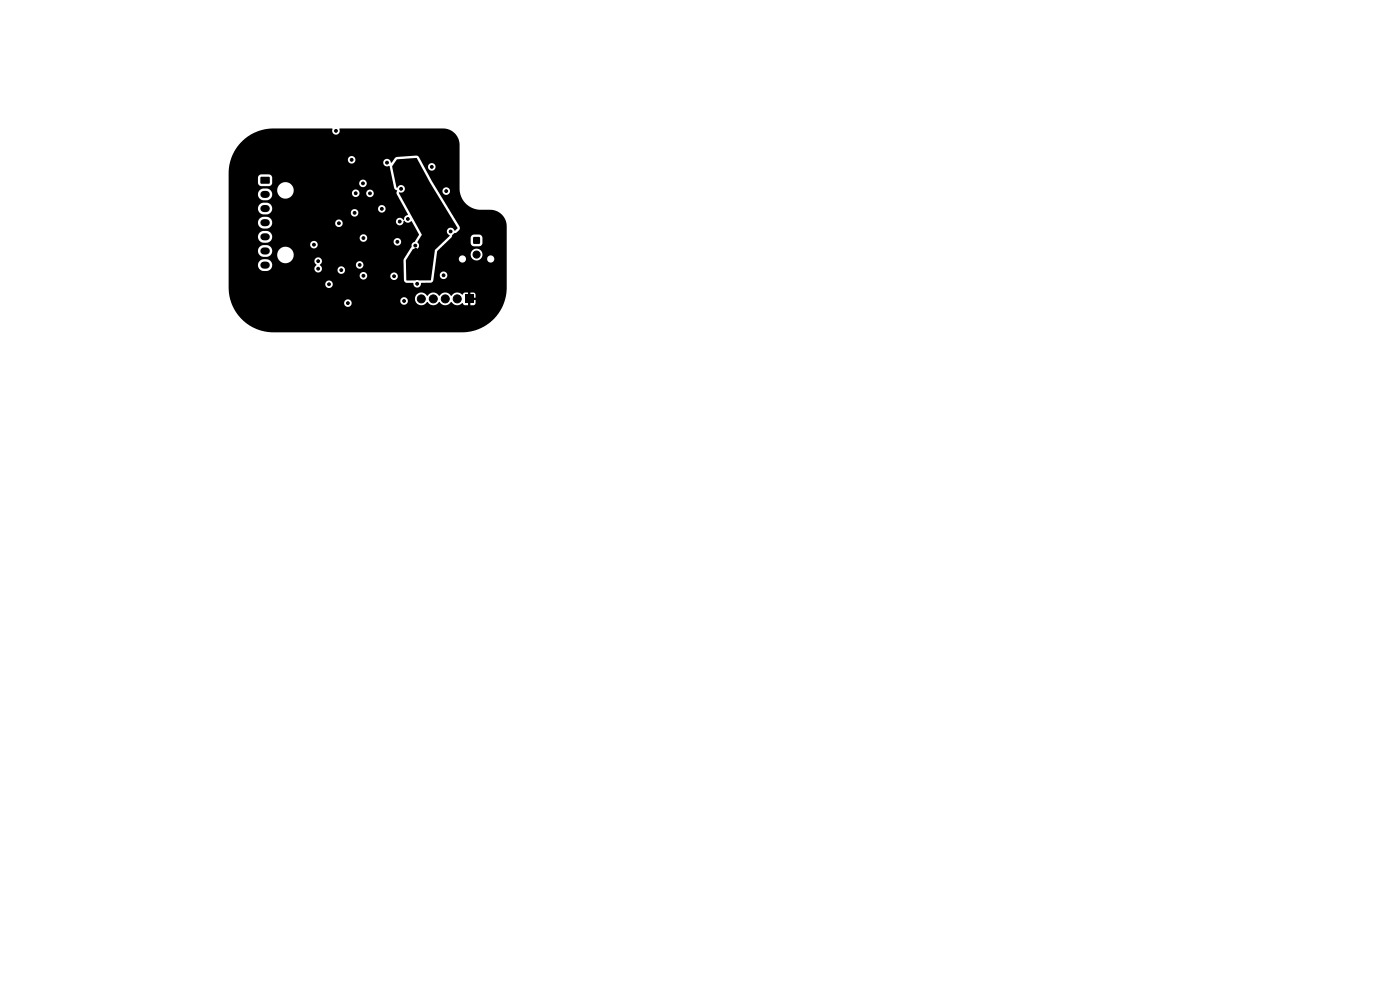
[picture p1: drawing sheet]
<svg xmlns="http://www.w3.org/2000/svg" width="297mm" height="210mm" viewBox="0 0 297 210" stroke-linecap="round" stroke-linejoin="round" font-family="sans-serif">
<path d="M55.3 37.6h1.9v1.3h-1.9zM51.1 30.2l1.3-1.1 1-.7 1.7-.7 1.7-.4h13.7a.84 .84 0 0 0 .8 1.3 .84 .84 0 0 0 .7-1.3h22l1.7 .4 1.2 1.1 .6 1.6 .1 10.5a4.5 4.5 0 0 0 4.3 3.6h2.4l1 .3 1.4 1 .6 1.2 .2 1v13l-.2 1.8-.3 1.1-.4 1.1-.9 1.6-1.6 1.7-1.5 1-1.1 .5-1.7 .5-1.8 .2-41.2-.1-2.3-.6-1.6-.8-1-.7-1.6-1.7-1.2-2.2h23.9v.1a.8 .8 0 0 0 1.1 .5 .8 .8 0 0 0 .4-1.1h10.4l.1 .2a.8 .8 0 0 0 1.1 .4 .8 .8 0 0 0 .2-1.2h1.7v.2a1.44 1.44 0 0 0 1.2 1.2 1.44 1.44 0 0 0 1.5-.7 1.52 1.52 0 0 0 2.5 0 1.52 1.52 0 0 0 2.6 0 1.59 1.59 0 0 0 2.4 .3l.2 .4h.9v-.8h.4l.1 .8h.8l.3-.3v-.7l-.8-.1-.1-.4 .9-.1v-.7l-.4-.3-.7-.1v.9h-.4l-.1-.9-.9 .1-.3 .4-.7-.4a1.36 1.36 0 0 0-1.6 .6h-.2a1.46 1.46 0 0 0-2.5 .1v-.1a1.46 1.46 0 0 0-2.5 .1l-.1-.1a1.35 1.35 0 0 0-1.4-.6 1.35 1.35 0 0 0-1.1 1.2l-1.8-.1a.8 .8 0 0 0-.9-.1 .8 .8 0 0 0-.4 .8h-10.4a.8 .8 0 0 0-.9-.4 .8 .8 0 0 0-.6 .9h-23.9l-.4-1.6-.2-1.2v-1.2h20.5v.1a.8 .8 0 0 0 1.3 .4 .8 .8 0 0 0-.2-1.4 .8 .8 0 0 0-1.1 .9h-20.5v-1.8h27.8v.1a.8 .8 0 0 0 .8 .6 .8 .8 0 0 0 .8-.6h4.9v.1a.8 .8 0 0 0 1.3 .4 .8 .8 0 0 0-.2-1.4 .8 .8 0 0 0-1.1 .9l-4.9-.1a.8 .8 0 0 0-.8-.9 .8 .8 0 0 0-.8 .9h-27.8v-2.5h6.2v.2a1.27 1.27 0 0 0 1.2 1.2h.9l.6-.4h9.3v.1a.8 .8 0 0 0 .7 .6 .8 .8 0 0 0 .8-.4h3.4v.1a.8 .8 0 0 0 1.3 .4 .8 .8 0 0 0-.2-1.4 .8 .8 0 0 0-1.1 .9h-3.4l.1-.6-.4-.5h7.6a.8 .8 0 0 0 1.2 .6 .8 .8 0 0 0 0-1.4 .8 .8 0 0 0-1.2 .6v.2h-7.6v-.2a.84 .84 0 0 0 .2-1.2 .84 .84 0 0 0-1.3 0 .84 .84 0 0 0 .4 1.3l-.4 .4-.1 .5h-9.3a1.25 1.25 0 0 0-.8-2.1l-1.3 .2-.4 .4-.2 .5h-6.2v-3h6.2v.2a1.27 1.27 0 0 0 1.2 1.2h.9l.7-.5h1.3v.2a1.75 1.75 0 0 0 2.7 1.4 1.75 1.75 0 0 0 0-3 1.75 1.75 0 0 0-2.7 1.4l-1.2-.1a1.25 1.25 0 0 0-1-1.9l-1.3 .2-.4 .4-.2 .5h-6.2v-1.1h17.3v.1a.8 .8 0 0 0 1.2 .5 .8 .8 0 0 0 .2-1.2h16.3v.1a.8 .8 0 0 0 1.3 .4 .8 .8 0 0 0-.2-1.4 .8 .8 0 0 0-1.1 .9l-16.4-.1a.8 .8 0 0 0-.9-.1 .8 .8 0 0 0-.4 .8h-17.3v-1.9h6.2v.2a1.25 1.25 0 0 0 1.2 1.2l1.1-.1 .4-.3 .3-.5h18.6a.8 .8 0 0 0 1.2 .6 .8 .8 0 0 0 0-1.4 .8 .8 0 0 0-1.2 .6v.2h-18.6a1.25 1.25 0 0 0-1.1-1.6l-1.3 .2-.4 .4-.2 .5h-6.2v-3h6.2a1.25 1.25 0 0 0 1.2 1.4h.9a1.24 1.24 0 0 0 .9-1.1h13.4v.2a.8 .8 0 0 0 1.3 .3 .8 .8 0 0 0-.2-1.3 .8 .8 0 0 0-1.1 .8h-13.4v-.5l-.3-.5-.8-.4-1.3 .2-.4 .4-.2 .5h-6.2v-3h6.2a1.27 1.27 0 0 0 1.2 1.4h.9l.6-.4h17v.1a.8 .8 0 0 0 1.3 .6 .8 .8 0 0 0-.2-1.4h4.7v.1a.8 .8 0 0 0 1.3 .4 .8 .8 0 0 0-.2-1.4 .8 .8 0 0 0-1.1 .9l-4.9-.1a.8 .8 0 0 0-.9 .8h-17a1.25 1.25 0 0 0-.8-2.1h-.9a1.25 1.25 0 0 0-1 1.1h-6.2v-3h6.2v.2a1.27 1.27 0 0 0 1.2 1.2h.9a1.26 1.26 0 0 0 .9-1 1.26 1.26 0 0 0-.4-1.2h1.5v.2a1.75 1.75 0 0 0 1.5 1.6 1.75 1.75 0 0 0 1.9-1h12.5v.1a.8 .8 0 0 0 .8 .6 .8 .8 0 0 0 .8-.7h1.4v.2a.8 .8 0 0 0 1.3 .3 .8 .8 0 0 0-.2-1.3 .8 .8 0 0 0-1.1 .8h-1.4a.8 .8 0 0 0-.8-.9 .8 .8 0 0 0-.8 .9h-12.5l.1-.6-.1-.7-.6-.8h14.6v.1a.8 .8 0 0 0 1.3 .4 .8 .8 0 0 0-.2-1.4 .8 .8 0 0 0-1.1 .9l-14.7-.1a1.75 1.75 0 0 0-2.7 1.4h-1.5l-.5-.3h-.9l-.9 .4-.3 .7h-6.2v-3.4h6.2v1.2l.3 .4 .3 .2h1.8l.5-.3 .1-.4v-1.4l-.6-.4h-1.8l-.4 .3-.2 .4h-6.2l.1-2.1 .3-1.6h24.9v.1a.8 .8 0 0 0 1.2 .5h6.3v.1a1.04 1.04 0 0 0 1.4 .6l.9 4.6 .6 .5v.8l2.3 4.3a1.38 1.38 0 0 0-.8 1.1h-.1a.84 .84 0 0 0-1.4 0 .84 .84 0 0 0 .5 1.3 .84 .84 0 0 0 .9-1.1h.1a.89 .89 0 0 0 1.5 .2h.2l1.5 2.8-.8 1.4a1.23 1.23 0 0 0-.9 1.3l-1.6 2.6 .1 4.3 .1 .4 .3 .2 1.6 .1a.85 .85 0 0 0 .9 .9 .85 .85 0 0 0 .8-1h2.1l.4-.4 .2-1.1h1.2v.1a.8 .8 0 0 0 1.3 .4 .8 .8 0 0 0-.2-1.4 .8 .8 0 0 0-1.1 .9h-1.2l.4-3.6h4.8a.76 .76 0 0 0 1.1 .8 .76 .76 0 0 0 .2-1.3 .76 .76 0 0 0-1.2 .3l-.1 .2h-4.8l.2-1h7.1a1.25 1.25 0 0 0 .8 1.2 1.25 1.25 0 0 0 1.4-.2h1.3v.1a.76 .76 0 0 0 1.2 .6 .76 .76 0 0 0 0-1.3 .76 .76 0 0 0-1.2 .6l-1.2-.1a1.25 1.25 0 0 0-.5-2 1.25 1.25 0 0 0-1.8 1.1h-7.1l.1-.7 2.9-2.8h4.1l.1 1.3 .2 .4 .3 .1h1.4l.4-.2 .1-.3v-1.4l-.2-.4-.3-.1h-1.5l-.5 .6h-4.1l.2-.5a1.19 1.19 0 0 1 1-.6l.6-.7v-.5l-4.5-7.5h.9v.2a.8 .8 0 0 0 1.3 .3 .8 .8 0 0 0-.3-1.3 .8 .8 0 0 0-1 .8h-.9l-3-5.1h.8v.1a.8 .8 0 0 0 1.3 .4 .8 .8 0 0 0-.2-1.4 .8 .8 0 0 0-1.1 .9h-.8l-1.1-2.2-.5-.3-4.3 .3-.4 .3-.6 .9h-.2a.82 .82 0 0 0-.8-.8 .82 .82 0 0 0-.8 .9l-6.2-.1a.8 .8 0 0 0-.2-1.3 .8 .8 0 0 0-1.1 .8h-24.9l.8-1.8zM84.2 33.8l4.2-.2 2.8 5.1 5.8 9.6-.5 .6a.87 .87 0 0 0-1-.6 .87 .87 0 0 0-.7 .9l.6 .8-3.1 3-1 6.5-5.1-.1-.1-4.2 1.5-2.3a.88 .88 0 0 0 1-.2 .88 .88 0 0 0 .1-1.1l-.1-.3 .9-1.5-4.9-9a.85 .85 0 0 0 1.2-.4 .85 .85 0 0 0-.5-1.1 .85 .85 0 0 0-1.1 .5l-1-4.5zM100.4 50.3h1.4v1.4h-1.4zM98.7 62.6h1.7v1.7h-1.7z" fill="#000"/>
<path d="M56 41.2h.5M56 44.2h.5M56 47.2h.5M56 50.2h.5M56 53.2h.5M56 56.2h.5" fill="none" stroke="#000" stroke-width="1.5"/>
<g fill="#000" stroke="#000" stroke-width=".21">
<circle cx="71.3" cy="27.8" r=".3"/>
<circle cx="74.6" cy="33.9" r=".3"/>
<circle cx="77" cy="38.9" r=".3"/>
<circle cx="82.1" cy="34.5" r=".3"/>
<circle cx="84.1" cy="35.5" r=".3"/>
<circle cx="87.5" cy="34.8" r=".3"/>
<circle cx="91.6" cy="35.4" r=".3"/>
<circle cx="96.5" cy="39.2" r=".3"/>
<circle cx="66.6" cy="51.9" r=".3"/>
<circle cx="67.5" cy="55.4" r=".3"/>
<circle cx="67.5" cy="57" r=".3"/>
<circle cx="69.7" cy="59" r=".3"/>
<circle cx="71.9" cy="47.4" r=".3"/>
<circle cx="72" cy="49.1" r=".3"/>
<circle cx="72.4" cy="57.3" r=".3"/>
<circle cx="75.1" cy="46.9" r=".3"/>
<circle cx="75.2" cy="45.2" r=".3"/>
<circle cx="75.5" cy="41" r=".3"/>
<circle cx="76.3" cy="56.2" r=".3"/>
<circle cx="77.1" cy="50.5" r=".3"/>
<circle cx="77.1" cy="58.5" r=".3"/>
<circle cx="78.5" cy="41" r=".3"/>
<circle cx="81" cy="44.3" r=".3"/>
<circle cx="83.6" cy="58.6" r=".3"/>
<circle cx="84.3" cy="51.3" r=".3"/>
<circle cx="84.8" cy="47" r=".3"/>
<circle cx="85.1" cy="40.1" r=".3"/>
<circle cx="86.5" cy="46.5" r=".3"/>
<circle cx="87.9" cy="40.4" r=".3"/>
<circle cx="88" cy="49.5" r=".3"/>
<circle cx="88.1" cy="52.1" r=".3"/>
<circle cx="88.2" cy="53" r=".3"/>
<circle cx="90.6" cy="56.8" r=".3"/>
<circle cx="94" cy="56.7" r=".3"/>
<circle cx="94.1" cy="58.4" r=".3"/>
<circle cx="94.7" cy="40.5" r=".3"/>
<circle cx="95.6" cy="49.1" r=".3"/>
<circle cx="101.1" cy="54" r=".75"/>
<circle cx="69.8" cy="60.3" r=".3"/>
<circle cx="73.7" cy="61.8" r=".3"/>
<circle cx="73.8" cy="64.3" r=".3"/>
<circle cx="85.7" cy="63.9" r=".3"/>
<circle cx="85.8" cy="62.1" r=".3"/>
<circle cx="88.5" cy="60.2" r=".3"/>
<circle cx="89.4" cy="63.4" r=".85"/>
<circle cx="91.9" cy="63.4" r=".85"/>
<circle cx="94.5" cy="63.4" r=".85"/>
<circle cx="97" cy="63.4" r=".85"/>
</g>
</svg>
